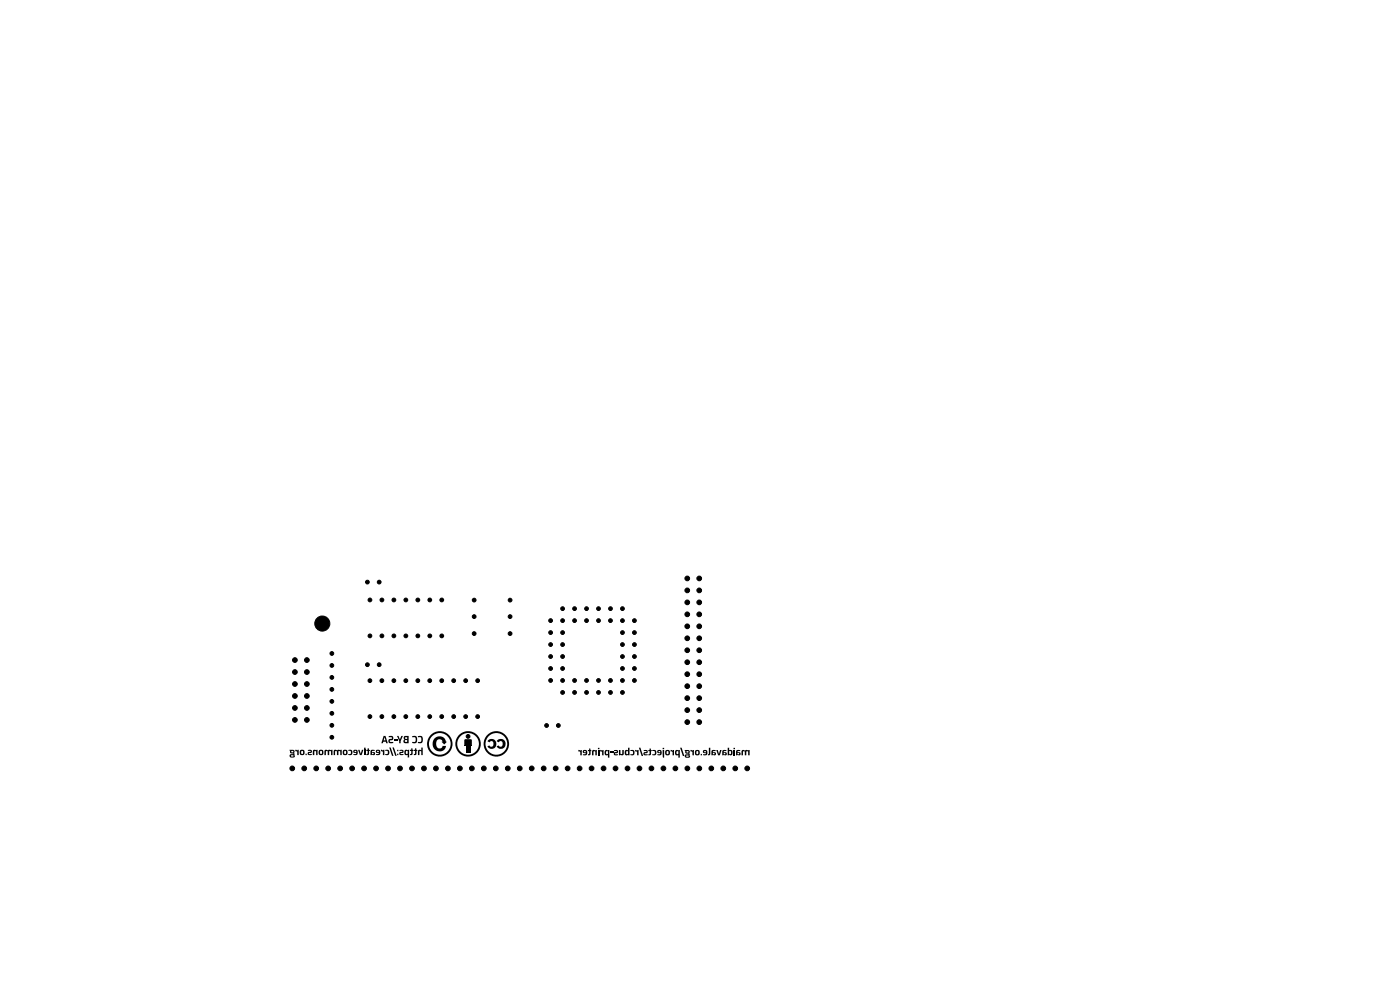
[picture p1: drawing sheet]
<svg xmlns="http://www.w3.org/2000/svg" width="297mm" height="210mm" viewBox="0 0 297 210" stroke-linecap="round" stroke-linejoin="round" font-family="sans-serif">
<g fill="#000">
<path d="M61.4 159.1h.7l.3 .1 .1 .3-.2 .2 .2 .2v.7l-.8 .1-.2-.1-.1-.3 .5 .2 .4-.2-.2-.1-.7 .1 .2-.3 .6-.1-.5-.1-.2-.3 .6 .1 .1-.3-.7 .1 .1-.1-.2-.1zM63.7 159.2a.58 .58 0 0 1 .9 0 .58 .58 0 0 1-.2 .8 .58 .58 0 0 1-.8-.2v-.2h.3a.25 .25 0 0 0 .3 .3 .25 .25 0 0 0 .1-.4l-.3-.2-.1 .3h-.3zM67.7 159.2a.58 .58 0 0 1 .9 0 .58 .58 0 0 1-.2 .8 .58 .58 0 0 1-.8-.2v-.2h.3a.25 .25 0 0 0 .3 .3 .25 .25 0 0 0 .1-.4l-.3-.2-.1 .3h-.3zM72.8 159.2a.58 .58 0 0 1 .9 0 .58 .58 0 0 1-.2 .8 .58 .58 0 0 1-.8-.2v-.2h.3a.25 .25 0 0 0 .3 .3 .25 .25 0 0 0 .1-.4l-.2-.2-.2 .3h-.3zM75 159.1a.6 .6 0 0 1 .9 .6 .6 .6 0 0 1-.9 .4v-.1l.5-.1 .1-.2-.6-.1-.1-.2 .7 .1-.1-.2-.6 .1zM77.2 158.6h.3l.1 .3h-.3zM78.7 159.1h.8v.2h-.6v.2h.3a.37 .37 0 0 1 .3 .6 .37 .37 0 0 1-.6 0l-.3 .1v-.3l.6 .1v-.2l-.3-.1v.2h-.3zM79.8 159.1a.6 .6 0 0 1 .9 .6 .6 .6 0 0 1-.9 .4v-.1l.5-.1 .1-.2-.6-.1-.1-.2 .7 .1-.1-.2-.6 .1zM81.4 156.1h.4l.5 1.6h-.4l-.1-.4h-.5l-.1 .4h-.3l.2-.6h.7l-.2-.7-.2 .7h-.3zM82.5 156.1a.58 .58 0 0 1 .8 0 .58 .58 0 0 1 0 .8l-.6 .3 .1 .2h.6l-.1 .2a.57 .57 0 0 1-.8 0 .57 .57 0 0 1 0-.8l.6-.1v-.2l-.1-.1h-.5zM83.6 156.9h.6v.3h-.6zM84.3 159.1h.2v.2h-.2z"/>
<path d="M84.2 156.1h.3l.3 .8 .3-.8h.4l-.5 1.1v.5h-.3v-.5zM85.9 159.1h.9v1.6h-.3v-.6l-.3 .1a.43 .43 0 0 1-.4-.6h.3l.1 .3h.3l-.1-.6h-.2l-.1 .3h-.3zM85.7 156.2l1-.1v1.6h-.8l-.3-.2v-.3l.8 .2v-.4l-.8 .2 .2-.3-.2-.3 .8 .1v-.3l-.8 .2zM87.4 156.2a.78 .78 0 0 1 1.1 .5 .78 .78 0 0 1-.8 1l-.3-.1v-.2h.5a.57 .57 0 0 0 .3-.5 .57 .57 0 0 0-.3-.5h-.5zM88.7 156.2a.78 .78 0 0 1 1 .5 .78 .78 0 0 1-.8 1l-.2-.1v-.2h.4a.57 .57 0 0 0 .3-.5 .57 .57 0 0 0-.3-.5h-.4zM92.2 156.6l.7-.4 .8 .1 .6 .4 .3 .6h.2l-.6 .6-.5-.6h.2l-.3-.4h-.7l-.3 .3v.9l.4 .6h.6l.3-.5h.7l-.5 .9-.4 .2-.6 .1-.5-.2-.5-.4-.3-.5v-.7zM98.5 158h1.6v.2h-1.6zM98.8 157.8h1v1.8h-1zM103.6 157l.8-.2 .6 .3 .3 .8-.3 .7-.8 .3-.7-.4-.1-.2 .4-.2 .3 .3 .4-.1 .2-.5-.2-.5-.4-.1-.2 .3-.5-.3zM105.5 157l.8-.2 .7 .3 .3 .8-.4 .7-.7 .3-.7-.4-.1-.2 .4-.2 .2 .3 .4-.1 .2-.5-.2-.5-.3-.1-.3 .3-.4-.3zM123.7 159.2a.6 .6 0 0 1 .9 .5 .6 .6 0 0 1-.9 .5v-.2h.5l.1-.2-.6-.1-.1-.2 .7 .1-.1-.3-.6 .2zM126.9 158.6h.3v.3h-.3z"/>
<path d="M128.4 159.2l.9-.1v1.6h-.3v-.5h-.3a.43 .43 0 0 1-.4-.5h.3l.1 .3 .3-.1-.1-.6-.2 .1-.1 .3h-.3zM129.4 159.5h.7v.2h-.7zM139.5 159.2a.6 .6 0 0 1 .9 .5 .6 .6 0 0 1-.9 .5v-.2h.5l.1-.2-.6-.1-.1-.2 .7 .1-.2-.3-.5 .2zM140.6 158.6h.3v.3h-.3zM141.2 159.2a.58 .58 0 0 1 .9 0 .58 .58 0 0 1-.2 .9 .58 .58 0 0 1-.8-.3v-.1h.3a.25 .25 0 0 0 .3 .3 .25 .25 0 0 0 .1-.5l-.2-.2-.2 .4h-.3zM143.3 159.2l.9-.1v1.6h-.3v-.5h-.3a.43 .43 0 0 1-.4-.5h.3l.1 .3 .3-.1-.1-.6-.2 .1-.1 .3h-.3zM145.3 159.1h.7l.3 .2v.3l-.1 .2 .1 .2v.7h-.7l-.3-.1v-.2l.4 .1 .4-.1-.2-.1-.6 .1 .1-.3 .7-.1-.6-.2-.2-.3 .7 .1v-.2l-.7 .1 .1-.2h-.1zM147.5 159.2a.58 .58 0 0 1 .9 0 .58 .58 0 0 1-.1 .9 .58 .58 0 0 1-.9-.3v-.1h.3a.25 .25 0 0 0 .3 .3 .25 .25 0 0 0 .1-.5l-.2-.2-.2 .4h-.3zM149.2 159.2a.6 .6 0 0 1 .9 .5 .6 .6 0 0 1-1 .5v-.2h.6l.1-.2-.6-.1-.1-.2 .7 .1-.2-.3-.5 .2zM151 159.2l.8-.1v.2l-.5 .1-.1 .2h.3a.37 .37 0 0 1 .4 .5 .37 .37 0 0 1-.7 0l-.3 .1v-.2h.6l.1-.2-.4-.1v.3h-.3zM153.3 159.2l.8-.1v.2l-.5 .1-.1 .2h.3a.37 .37 0 0 1 .4 .5 .37 .37 0 0 1-.7 0l-.3 .1v-.2h.6l.1-.2-.4-.1v.3h-.3zM154.4 158.6h.3v.5a.54 .54 0 0 1 .7 .5 .54 .54 0 0 1-.7 .5l-.3 .1v-.8h.3v.5a.3 .3 0 0 0 .4-.3 .3 .3 0 0 0-.4-.2h-.3z"/>
<path d="M155.6 158.6h.3v.3h-.3zM156.2 159.2l.8-.1v.2l-.5 .1v.2h.2a.37 .37 0 0 1 .4 .5 .37 .37 0 0 1-.7 0l-.3 .1v-.2h.6l.1-.2-.3-.1v.3h-.4zM62.6 159.1l.5 .1v-.1h.3v1.1h-.3v-.7l-.5-.1zM64.8 159.9h.3v.3h-.3zM65.3 159.1h.1a.44 .44 0 0 1 .6 0 .44 .44 0 0 1 .1 .6l-.5 .1-.1 .1 .7 .1a.45 .45 0 0 1-.7 .2 .45 .45 0 0 1-.1-.7l.5-.1-.6-.1zM66.5 159.1h.9v1.1h-.3v-.8l-.3-.1-.1 .1v.8h-.3zM68.9 159.1h1.6v1.1h-.3v-.8l-.2-.1-.2 .1v.8h-.3v-.8l-.2-.1-.2 .1v.8h-.3zM70.9 159.1h1.6v1.1h-.3v-.8l-.2-.1-.2 .1v.8h-.3v-.8l-.3-.1-.1 .1v.8h-.3zM73.9 159.1a.6 .6 0 0 1 .9 .5 .6 .6 0 0 1-.9 .5v-.1h.3a.36 .36 0 0 0 .3-.4 .36 .36 0 0 0-.3-.3h-.3zM76 159.1h.3l.2 .8 .3-.8h.3l-.4 1.1h-.3zM77.2 159.1h.4v1.1h-.4zM78 158.7h.2l.3 .6h-.2l-.1 .8-.5 .1v-.2l.3-.1v-.6h-.3v-.2h.3z"/>
<path d="M80.8 159.1l.4 .1 .1-.1h.2v1.1h-.3v-.7l-.4-.1zM81.7 159.1a.6 .6 0 0 1 .9 .5 .6 .6 0 0 1-.9 .5v-.1h.3a.36 .36 0 0 0 .3-.4 .36 .36 0 0 0-.3-.3h-.3zM82.6 158.6h.3l.6 1.7h-.3zM83.2 158.6h.4l.6 1.7h-.4zM84.3 159.9h.2v.3h-.2zM84.8 159.1h.1a.44 .44 0 0 1 .6 0 .44 .44 0 0 1 0 .6l-.5 .1v.1l.6 .1a.45 .45 0 0 1-.7 .2 .45 .45 0 0 1-.1-.7l.6-.1-.6-.1zM87.2 158.7h.3l.2 .6h-.2v.8l-.5 .1v-.2l.2-.1v-.6h-.2v-.2h.2zM88.1 158.7h.2l.2 .6h-.1l-.1 .8-.5 .1v-.2l.2-.1 .1-.6h-.3v-.2h.3zM88.8 159.1l.2-.1 .4 .2v-.6h.3v1.6h-.3v-.8l-.3-.1-.1 .1v.8h-.3zM122.7 159.1l.4 .2 .1-.2h.2v1.1h-.3v-.7l-.4-.1zM125 158.8h.2l.3 .5h-.2l-.1 .8-.5 .1v-.2l.3-.1v-.6h-.3v-.2h.3zM125.7 159.2l.9-.1v1.1h-.3v-.8h-.2l-.2 .1v.7h-.3z"/>
<path d="M126.9 159.1h.3v1.1h-.3zM127.3 159.1l.4 .2 .1-.2h.3v1.1h-.4v-.7l-.4-.1zM130.3 159.1h.1a.44 .44 0 0 1 .6 0 .44 .44 0 0 1 0 .6l-.5 .1v.1l.6 .1a.45 .45 0 0 1-.7 .3 .45 .45 0 0 1-.1-.7l.6-.2-.6-.1zM131.3 159.1h.3v.8l.3 .1 .1-.1v-.8h.3l-.1 1-.9 .1zM132.6 159.2h.6v-.6h.4v1.6l-1-.1-.1-.4h.3l.1 .3h.2l.1-.6-.3-.1-.1 .4h-.3zM133.7 159.1a.6 .6 0 0 1 .9 .6 .6 .6 0 0 1-.9 .5v-.2h.3a.36 .36 0 0 0 .3-.3 .36 .36 0 0 0-.3-.4h-.3zM134.7 159.1l.5 .2v-.2h.3v1.1h-.3v-.7l-.5-.1zM135.5 158.6h.3l.6 1.8h-.3zM136.6 159.1h.1a.44 .44 0 0 1 .6 0 .44 .44 0 0 1 0 .6l-.5 .1v.1l.6 .1a.45 .45 0 0 1-.7 .3 .45 .45 0 0 1-.1-.7l.6-.2-.6-.1zM137.8 158.8h.3l.2 .5h-.2v.8l-.5 .1v-.2l.2-.1v-.6h-.3v-.2h.3zM138.4 159.1a.6 .6 0 0 1 .9 .6 .6 .6 0 0 1-.9 .5v-.2h.3a.36 .36 0 0 0 .2-.3 .36 .36 0 0 0-.2-.4h-.3zM140.6 159.1h.3v1.6l-.3-.1z"/>
<path d="M142.3 159.1l.4 .2v-.2h.3v1.1h-.3v-.7l-.4-.1zM144.3 158.6h.3l.6 1.8h-.3zM146.5 159.1l.4 .2 .1-.2h.2v1.1h-.3v-.7l-.4-.1zM148.7 159.9h.2v.3h-.2zM150.4 158.6h.3v1.3l-.2 .3h-.3v-.2l.2-.1zM152 159.1h.3l.2 .8 .3-.8h.3l-.4 1.1h-.4zM155.6 159.1h.3v1.1h-.3zM157.4 159.2l1.6-.1v1.1h-.3v-.8h-.2l-.2 .1v.7h-.3v-.8h-.2l-.2 .1v.7h-.3z"/>
</g>
<g fill="none" stroke="#000" stroke-width=".4">
<circle cx="93.3" cy="157.8" r="2.5"/>
<circle cx="99.3" cy="157.8" r="2.5"/>
<circle cx="105.3" cy="157.8" r="2.5"/>
</g>
<path d="M98.7 157h1.2v1h-1.2z" fill="#000" stroke="#000" stroke-width=".4"/>
<g fill="#000" stroke="#000" stroke-width=".21">
<circle cx="68.4" cy="132.3" r="1.6"/>
<circle cx="70.4" cy="138.6" r=".4"/>
<circle cx="77.9" cy="123.5" r=".4"/>
<circle cx="78.5" cy="134.9" r=".4"/>
<circle cx="78.5" cy="127.3" r=".4"/>
<circle cx="80.4" cy="123.5" r=".4"/>
<circle cx="81" cy="134.9" r=".4"/>
<circle cx="81" cy="127.3" r=".4"/>
<circle cx="83.6" cy="134.9" r=".4"/>
<circle cx="83.6" cy="127.3" r=".4"/>
<circle cx="86.1" cy="127.3" r=".4"/>
<circle cx="86.1" cy="134.9" r=".4"/>
<circle cx="88.6" cy="127.3" r=".4"/>
<circle cx="88.6" cy="134.9" r=".4"/>
<circle cx="91.2" cy="127.3" r=".4"/>
<circle cx="91.2" cy="134.9" r=".4"/>
<circle cx="93.7" cy="127.3" r=".4"/>
<circle cx="93.7" cy="134.9" r=".4"/>
<circle cx="100.6" cy="130.8" r=".4"/>
<circle cx="100.6" cy="134.4" r=".4"/>
<circle cx="100.6" cy="127.3" r=".4"/>
<circle cx="108.2" cy="130.8" r=".4"/>
<circle cx="108.2" cy="127.3" r=".4"/>
<circle cx="108.2" cy="134.4" r=".4"/>
<circle cx="116.8" cy="136.7" r=".4"/>
<circle cx="116.8" cy="134.2" r=".4"/>
<circle cx="116.8" cy="139.3" r=".4"/>
<circle cx="116.8" cy="131.6" r=".4"/>
<circle cx="119.4" cy="136.7" r=".4"/>
<circle cx="119.4" cy="139.3" r=".4"/>
<circle cx="119.4" cy="131.6" r=".4"/>
<circle cx="119.4" cy="134.2" r=".4"/>
<circle cx="119.4" cy="129.1" r=".4"/>
<circle cx="121.9" cy="129.1" r=".4"/>
<circle cx="121.9" cy="131.6" r=".4"/>
<circle cx="124.4" cy="131.6" r=".4"/>
<circle cx="124.4" cy="129.1" r=".4"/>
<circle cx="127" cy="129.1" r=".4"/>
<circle cx="127" cy="131.6" r=".4"/>
<circle cx="129.5" cy="129.1" r=".4"/>
<circle cx="129.5" cy="131.6" r=".4"/>
<circle cx="132.1" cy="136.7" r=".4"/>
<circle cx="132.1" cy="134.2" r=".4"/>
<circle cx="132.1" cy="129.1" r=".4"/>
<circle cx="132.1" cy="131.6" r=".4"/>
<circle cx="132.1" cy="139.3" r=".4"/>
<circle cx="134.6" cy="136.7" r=".4"/>
<circle cx="134.6" cy="134.2" r=".4"/>
<circle cx="134.6" cy="131.6" r=".4"/>
<circle cx="134.6" cy="139.3" r=".4"/>
<circle cx="145.8" cy="122.7" r=".5"/>
<circle cx="145.8" cy="125.2" r=".5"/>
<circle cx="145.8" cy="135.4" r=".5"/>
<circle cx="145.8" cy="127.8" r=".5"/>
<circle cx="145.8" cy="130.3" r=".5"/>
<circle cx="145.8" cy="137.9" r=".5"/>
<circle cx="145.8" cy="132.9" r=".5"/>
<circle cx="148.3" cy="122.7" r=".5"/>
<circle cx="148.3" cy="125.2" r=".5"/>
<circle cx="148.3" cy="130.3" r=".5"/>
<circle cx="148.3" cy="127.8" r=".5"/>
<circle cx="148.3" cy="137.9" r=".5"/>
<circle cx="148.3" cy="132.9" r=".5"/>
<circle cx="148.3" cy="135.4" r=".5"/>
<circle cx="62.6" cy="140" r=".5"/>
<circle cx="62.6" cy="145.1" r=".5"/>
<circle cx="62.6" cy="150.2" r=".5"/>
<circle cx="62.6" cy="147.6" r=".5"/>
<circle cx="62.6" cy="152.7" r=".5"/>
<circle cx="62.6" cy="142.6" r=".5"/>
<circle cx="65.1" cy="150.2" r=".5"/>
<circle cx="65.1" cy="140" r=".5"/>
<circle cx="65.1" cy="152.7" r=".5"/>
<circle cx="65.1" cy="142.6" r=".5"/>
<circle cx="65.1" cy="147.6" r=".5"/>
<circle cx="65.1" cy="145.1" r=".5"/>
<circle cx="70.4" cy="151.3" r=".4"/>
<circle cx="70.4" cy="141.2" r=".4"/>
<circle cx="70.4" cy="143.7" r=".4"/>
<circle cx="70.4" cy="148.8" r=".4"/>
<circle cx="70.4" cy="146.2" r=".4"/>
<circle cx="70.4" cy="153.9" r=".4"/>
<circle cx="70.4" cy="156.4" r=".4"/>
<circle cx="77.9" cy="141" r=".4"/>
<circle cx="78.5" cy="144.4" r=".4"/>
<circle cx="78.5" cy="152" r=".4"/>
<circle cx="80.4" cy="141" r=".4"/>
<circle cx="81" cy="144.4" r=".4"/>
<circle cx="81" cy="152" r=".4"/>
<circle cx="83.5" cy="144.4" r=".4"/>
<circle cx="83.5" cy="152" r=".4"/>
<circle cx="86.1" cy="152" r=".4"/>
<circle cx="86.1" cy="144.4" r=".4"/>
<circle cx="88.6" cy="144.4" r=".4"/>
<circle cx="88.6" cy="152" r=".4"/>
<circle cx="91.2" cy="152" r=".4"/>
<circle cx="91.2" cy="144.4" r=".4"/>
<circle cx="93.7" cy="152" r=".4"/>
<circle cx="93.7" cy="144.4" r=".4"/>
<circle cx="96.2" cy="152" r=".4"/>
<circle cx="96.2" cy="144.4" r=".4"/>
<circle cx="98.8" cy="144.4" r=".4"/>
<circle cx="98.8" cy="152" r=".4"/>
<circle cx="99.3" cy="156.2" r=".4"/>
<circle cx="101.3" cy="144.4" r=".4"/>
<circle cx="101.3" cy="152" r=".4"/>
<circle cx="115.9" cy="153.9" r=".4"/>
<circle cx="116.8" cy="144.3" r=".4"/>
<circle cx="116.8" cy="141.8" r=".4"/>
<circle cx="118.4" cy="153.9" r=".4"/>
<circle cx="119.4" cy="146.9" r=".4"/>
<circle cx="119.4" cy="144.3" r=".4"/>
<circle cx="119.4" cy="141.8" r=".4"/>
<circle cx="121.9" cy="146.9" r=".4"/>
<circle cx="121.9" cy="144.3" r=".4"/>
<circle cx="124.4" cy="146.9" r=".4"/>
<circle cx="124.4" cy="144.3" r=".4"/>
<circle cx="127" cy="146.9" r=".4"/>
<circle cx="127" cy="144.3" r=".4"/>
<circle cx="129.5" cy="144.3" r=".4"/>
<circle cx="129.5" cy="146.9" r=".4"/>
<circle cx="132.1" cy="146.9" r=".4"/>
<circle cx="132.1" cy="141.8" r=".4"/>
<circle cx="132.1" cy="144.3" r=".4"/>
<circle cx="134.6" cy="141.8" r=".4"/>
<circle cx="134.6" cy="144.3" r=".4"/>
<circle cx="145.8" cy="150.6" r=".5"/>
<circle cx="145.8" cy="143" r=".5"/>
<circle cx="145.8" cy="145.6" r=".5"/>
<circle cx="145.8" cy="148.1" r=".5"/>
<circle cx="145.8" cy="153.2" r=".5"/>
<circle cx="145.8" cy="140.5" r=".5"/>
<circle cx="148.3" cy="148.1" r=".5"/>
<circle cx="148.3" cy="140.5" r=".5"/>
<circle cx="148.3" cy="153.2" r=".5"/>
<circle cx="148.3" cy="150.6" r=".5"/>
<circle cx="148.3" cy="143" r=".5"/>
<circle cx="148.3" cy="145.6" r=".5"/>
<circle cx="62" cy="163" r=".5"/>
<circle cx="64.5" cy="163" r=".5"/>
<circle cx="67.1" cy="163" r=".5"/>
<circle cx="69.6" cy="163" r=".5"/>
<circle cx="72.2" cy="163" r=".5"/>
<circle cx="74.7" cy="163" r=".5"/>
<circle cx="77.2" cy="163" r=".5"/>
<circle cx="79.8" cy="163" r=".5"/>
<circle cx="82.3" cy="163" r=".5"/>
<circle cx="84.9" cy="163" r=".5"/>
<circle cx="87.4" cy="163" r=".5"/>
<circle cx="89.9" cy="163" r=".5"/>
<circle cx="92.5" cy="163" r=".5"/>
<circle cx="95" cy="163" r=".5"/>
<circle cx="97.6" cy="163" r=".5"/>
<circle cx="100.1" cy="163" r=".5"/>
<circle cx="102.6" cy="163" r=".5"/>
<circle cx="105.2" cy="163" r=".5"/>
<circle cx="107.7" cy="163" r=".5"/>
<circle cx="110.3" cy="163" r=".5"/>
<circle cx="112.8" cy="163" r=".5"/>
<circle cx="115.3" cy="163" r=".5"/>
<circle cx="117.9" cy="163" r=".5"/>
<circle cx="120.4" cy="163" r=".5"/>
<circle cx="123" cy="163" r=".5"/>
<circle cx="125.5" cy="163" r=".5"/>
<circle cx="128" cy="163" r=".5"/>
<circle cx="130.6" cy="163" r=".5"/>
<circle cx="133.1" cy="163" r=".5"/>
<circle cx="135.7" cy="163" r=".5"/>
<circle cx="138.2" cy="163" r=".5"/>
<circle cx="140.7" cy="163" r=".5"/>
<circle cx="143.3" cy="163" r=".5"/>
<circle cx="145.8" cy="163" r=".5"/>
<circle cx="148.4" cy="163" r=".5"/>
<circle cx="150.9" cy="163" r=".5"/>
<circle cx="153.4" cy="163" r=".5"/>
<circle cx="156" cy="163" r=".5"/>
<circle cx="158.5" cy="163" r=".5"/>
</g>
</svg>
